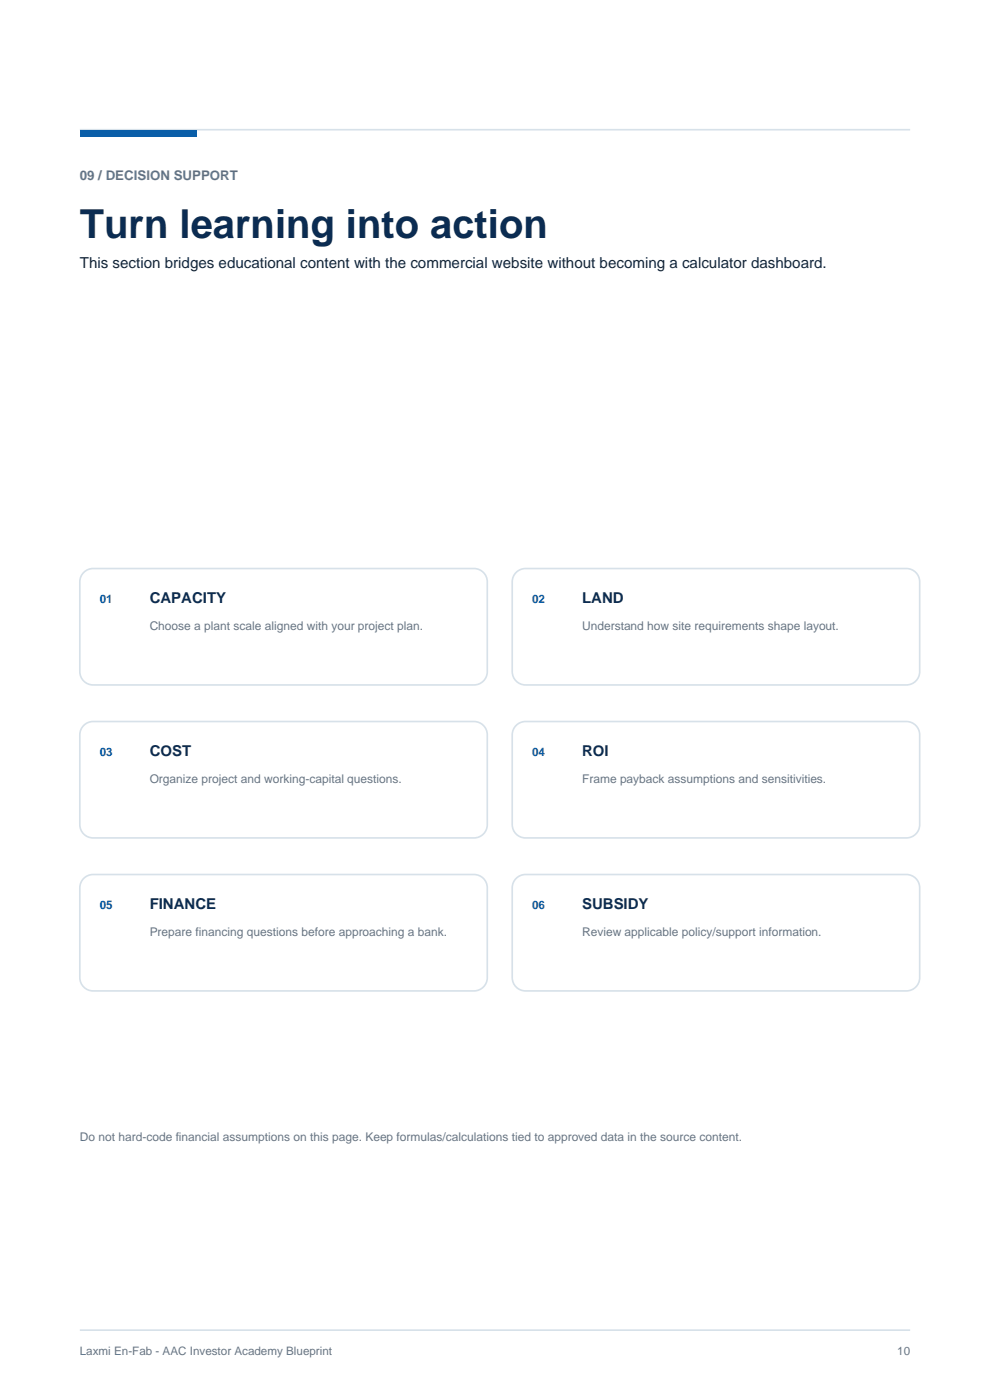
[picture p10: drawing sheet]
<svg xmlns="http://www.w3.org/2000/svg" width="210mm" height="297mm" viewBox="0 0 210 297" stroke-linecap="round" stroke-linejoin="round" font-family="sans-serif">
<defs><g id="words">
<text font-size="8.5" fill="#0b2c52" x="16.9" y="50.4">Turn learning into action</text>
<text font-size="3.2" fill="#172635" x="16.9" y="56.8">This section bridges educational content with the commercial website without becoming a calculator dashboard.</text>
<g font-size="3.2" fill="#0b2c52">
<text x="31.7" y="128">CAPACITY</text>
<text x="123.5" y="128">LAND</text>
<text x="31.7" y="160.5">COST</text>
<text x="123.5" y="160.5">ROI</text>
<text x="31.7" y="192.9">FINANCE</text>
<text x="123.5" y="192.9">SUBSIDY</text>
</g>
<text font-size="2.8" fill="#687582" x="16.9" y="38.1">09 / DECISION SUPPORT</text>
<g font-size="2.5" fill="#0a5ea8">
<text x="21.2" y="128">01</text>
<text x="112.9" y="128">02</text>
<text x="21.2" y="160.5">03</text>
<text x="112.9" y="160.5">04</text>
<text x="21.2" y="192.9">05</text>
<text x="112.9" y="192.9">06</text>
</g>
<g font-size="2.5" fill="#687582">
<text x="31.7" y="133.7">Choose a plant scale aligned with your project plan.</text>
<text x="123.5" y="133.7">Understand how site requirements shape layout.</text>
<text x="31.7" y="166.2">Organize project and working-capital questions.</text>
<text x="123.5" y="166.2">Frame payback assumptions and sensitivities.</text>
<text x="31.7" y="198.6">Prepare financing questions before approaching a bank.</text>
<text x="123.5" y="198.6">Review applicable policy/support information.</text>
<text x="16.9" y="242">Do not hard-code financial assumptions on this page. Keep formulas/calculations tied to approved data in the source content.</text>
<text x="16.9" y="287.5">Laxmi En-Fab - AAC Investor Academy Blueprint</text>
<text x="190.3" y="287.5">10</text>
</g>
</g></defs>
<path d="M16.9 27.5h176.2" fill="none" stroke="#d7e1e9" stroke-width=".35"/>
<path d="M16.9 27.5h24.7v1.4h-24.7z" fill-rule="evenodd" fill="#0a5ea8"/>
<g fill="#fff" stroke="#d7e1e9" stroke-width=".35">
<path d="M18 121.2l1.1-.5 .7-.1h80.7a2.82 2.82 0 0 1 2.9 2.8v19.1a2.82 2.82 0 0 1-2.9 2.8h-80.7a2.82 2.82 0 0 1-2.9-2.8v-19.1a2.82 2.82 0 0 1 1.1-2.2z" fill-rule="evenodd"/>
<path d="M109.7 121.2l1.1-.5 .7-.1h80.8a2.82 2.82 0 0 1 2.8 2.8v19.1a2.82 2.82 0 0 1-2.8 2.8h-80.8a2.82 2.82 0 0 1-2.8-2.8v-19.1a2.82 2.82 0 0 1 1-2.2z" fill-rule="evenodd"/>
<path d="M18 153.7l1.1-.6h.7h80.7a2.82 2.82 0 0 1 2.9 2.8v19a2.82 2.82 0 0 1-2.9 2.9h-80.7a2.82 2.82 0 0 1-2.9-2.9v-19a2.82 2.82 0 0 1 1.1-2.2z" fill-rule="evenodd"/>
<path d="M109.7 153.7l1.1-.6h.7h80.8a2.82 2.82 0 0 1 2.8 2.8v19a2.82 2.82 0 0 1-2.8 2.9h-80.8a2.82 2.82 0 0 1-2.8-2.9v-19a2.82 2.82 0 0 1 1-2.2z" fill-rule="evenodd"/>
<path d="M18 186.1l1.1-.5 .7-.1h80.7a2.82 2.82 0 0 1 2.9 2.8v19.1a2.82 2.82 0 0 1-2.9 2.8h-80.7a2.82 2.82 0 0 1-2.9-2.8v-19.1a2.82 2.82 0 0 1 1.1-2.2z" fill-rule="evenodd"/>
<path d="M109.7 186.1l1.1-.5 .7-.1h80.8a2.82 2.82 0 0 1 2.8 2.8v19.1a2.82 2.82 0 0 1-2.8 2.8h-80.8a2.82 2.82 0 0 1-2.8-2.8v-19.1a2.82 2.82 0 0 1 1-2.2z" fill-rule="evenodd"/>
</g>
<path d="M16.9 282.2h176.2" fill="none" stroke="#d7e1e9" stroke-width=".35"/>
<use href="#words"/>
</svg>
